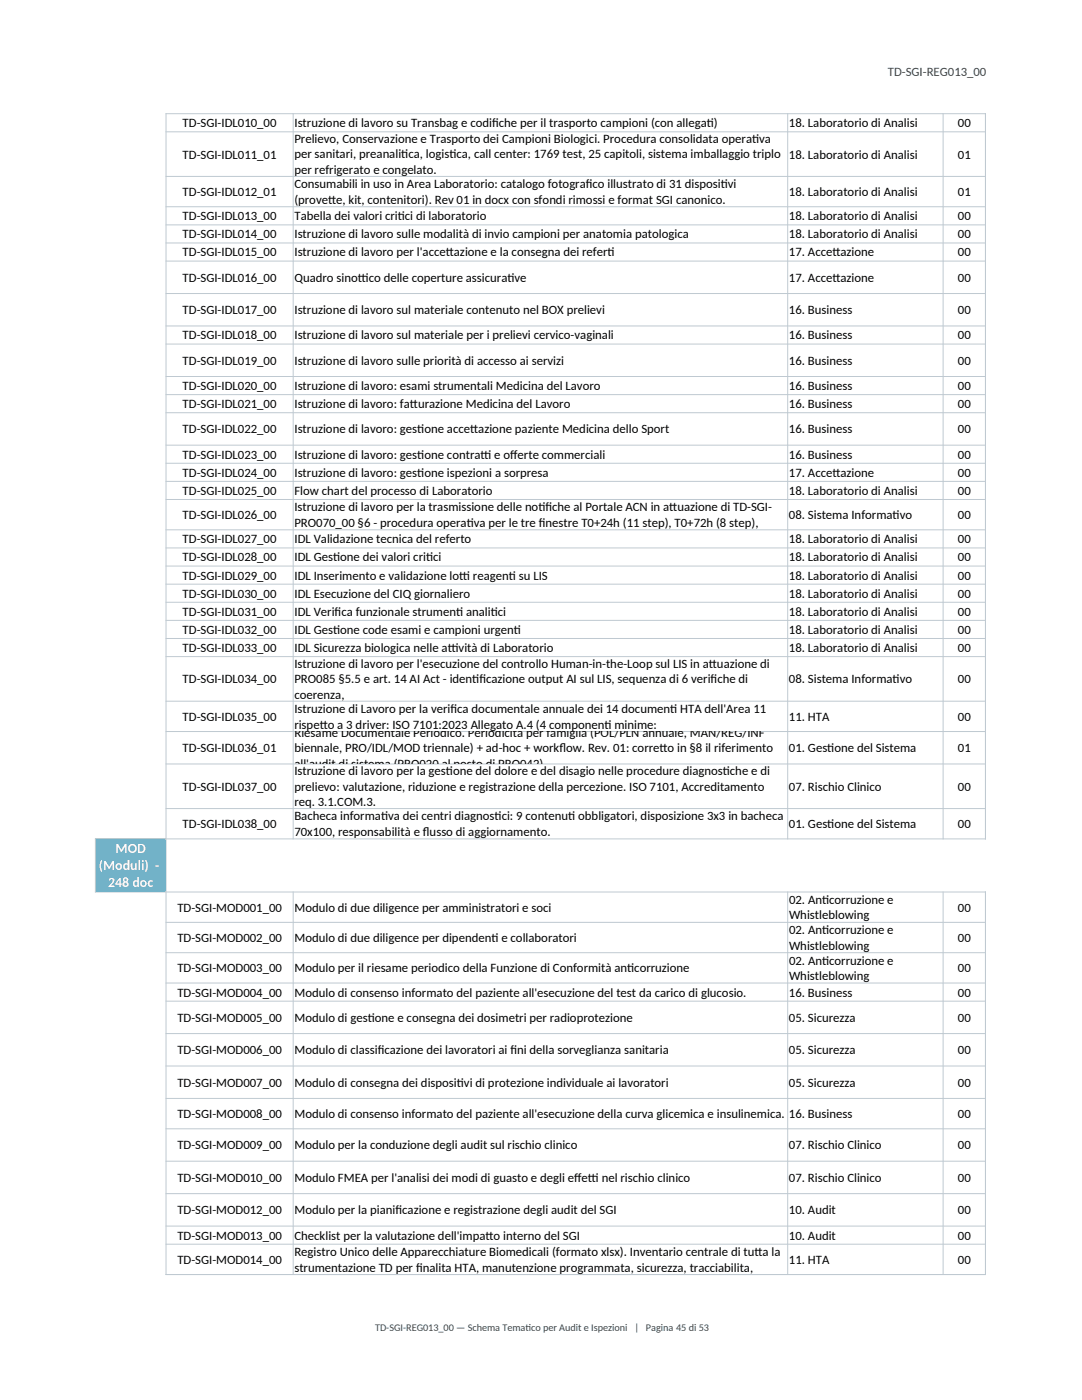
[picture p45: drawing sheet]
<svg xmlns="http://www.w3.org/2000/svg" width="216mm" height="279mm" viewBox="0 0 216 279" stroke-linecap="round" stroke-linejoin="round" font-family="sans-serif">
<defs><g id="words">
<g font-size="2.8" fill="#fff">
<text x="19.7" y="173.7">(Moduli) -</text>
<text x="23.1" y="170.3">MOD</text>
<text x="21.6" y="177.1">248 doc</text>
</g>
<text font-size="2.5" fill="#1b505f" x="177.2" y="15.3">TD-SGI-REG013_00</text>
<g font-size="2.5">
<text x="36.4" y="25.4">TD-SGI-IDL010_00</text>
<text x="58.7" y="28.5">Prelievo, Conservazione e Trasporto dei Campioni Biologici. Procedura consolidata operat</text>
<text x="58.8" y="25.4">Istruzione di lavoro su Transbag e codif</text>
<text x="98.2" y="25.4">iche per il trasporto campioni (con allegat</text>
<text x="141.1" y="25.4">i)</text>
<text x="150.1" y="28.5">iva</text>
<text x="157.4" y="25.4">18. Laboratorio di Analisi</text>
<text x="191.1" y="25.4">00</text>
<text x="36.4" y="31.6">TD-SGI-IDL011_01</text>
<text x="58.7" y="31.6">per sanitari, preanalit</text>
<text x="58.7" y="34.7">per refrigerato e congelato.</text>
<text x="80.1" y="31.6">ica, logist</text>
<text x="89.7" y="31.6">ica, call center: 1769 test, 25 capitoli, sistema imballaggio triplo</text>
<text x="157.4" y="31.6">18. Laboratorio di Analisi</text>
<text x="191.1" y="31.6">01</text>
<text x="36.4" y="39.1">TD-SGI-IDL012_01</text>
<text x="58.7" y="37.6">Consumabili in uso in Area Laboratorio: catalogo fotograf</text>
<text x="58.7" y="40.7">(provet</text>
<text x="65.5" y="40.7">te, kit, contenitori). Rev 01 in docx con sfondi rimossi e format SGI canonico.</text>
<text x="116.9" y="37.6">ico illustrato di 31 disposit</text>
<text x="143.8" y="37.6">ivi</text>
<text x="157.4" y="39.1">18. Laboratorio di Analisi</text>
<text x="191.1" y="39.1">01</text>
<text x="36.4" y="44">TD-SGI-IDL013_00</text>
<text x="36.4" y="47.6">TD-SGI-IDL014_00</text>
<text x="58.8" y="44">Tabella dei valori crit</text>
<text x="58.8" y="47.6">Istruzione di lavoro sulle modalità di invio campioni per anatomia patologica</text>
<text x="79.4" y="44">ici di laboratorio</text>
<text x="157.4" y="44">18. Laboratorio di Analisi</text>
<text x="157.4" y="47.6">18. Laboratorio di Analisi</text>
<text x="191.1" y="44">00</text>
<text x="191.1" y="47.6">00</text>
<text x="36.4" y="51.2">TD-SGI-IDL015_00</text>
<text x="58.8" y="51.2">Istruzione di lavoro per l'accet</text>
<text x="89" y="51.2">tazione e la consegna dei refert</text>
<text x="121.2" y="51.2">i</text>
<text x="157.4" y="51.2">17. Accet</text>
<text x="166.1" y="51.2">tazione</text>
<text x="191.1" y="51.2">00</text>
<text x="36.4" y="56.2">TD-SGI-IDL016_00</text>
<text x="58.8" y="56.2">Quadro sinot</text>
<text x="71.4" y="56.2">t</text>
<text x="71.4" y="56.2">ico delle coperture assicurat</text>
<text x="101.3" y="56.2">ive</text>
<text x="157.4" y="56.2">17. Accet</text>
<text x="166.1" y="56.2">tazione</text>
<text x="191.1" y="56.2">00</text>
<text x="36.4" y="62.7">TD-SGI-IDL017_00</text>
<text x="58.8" y="62.7">Istruzione di lavoro sul materiale contenuto nel BOX prelievi</text>
<text x="157.4" y="62.7">16. Business</text>
<text x="191.1" y="62.7">00</text>
<text x="36.4" y="67.7">TD-SGI-IDL018_00</text>
<text x="58.8" y="67.7">Istruzione di lavoro sul materiale per i prelievi cervico-vaginali</text>
<text x="157.4" y="67.7">16. Business</text>
<text x="191.1" y="67.7">00</text>
<text x="36.4" y="72.8">TD-SGI-IDL019_00</text>
<text x="36.4" y="77.8">TD-SGI-IDL020_00</text>
<text x="58.8" y="72.8">Istruzione di lavoro sulle priorità di accesso ai servizi</text>
<text x="58.8" y="77.8">Istruzione di lavoro: esami strumentali Medicina del Lavoro</text>
<text x="157.4" y="72.8">16. Business</text>
<text x="157.4" y="77.8">16. Business</text>
<text x="191.1" y="72.8">00</text>
<text x="191.1" y="77.8">00</text>
<text x="36.4" y="81.4">TD-SGI-IDL021_00</text>
<text x="58.8" y="81.4">Istruzione di lavoro: fat</text>
<text x="81.8" y="81.4">turazione Medicina del Lavoro</text>
<text x="157.4" y="81.4">16. Business</text>
<text x="191.1" y="81.4">00</text>
<text x="36.4" y="86.5">TD-SGI-IDL022_00</text>
<text x="58.8" y="86.5">Istruzione di lavoro: gest</text>
<text x="83.3" y="86.5">ione accet</text>
<text x="93.8" y="86.5">tazione paziente Medicina dello Sport</text>
<text x="157.4" y="86.5">16. Business</text>
<text x="191.1" y="86.5">00</text>
<text x="36.4" y="91.5">TD-SGI-IDL023_00</text>
<text x="36.4" y="95.1">TD-SGI-IDL024_00</text>
<text x="58.8" y="91.5">Istruzione di lavoro: gest</text>
<text x="58.8" y="95.1">Istruzione di lavoro: gest</text>
<text x="83.3" y="91.5">ione contrat</text>
<text x="83.3" y="95.1">ione ispezioni a sorpresa</text>
<text x="95.9" y="91.5">t</text>
<text x="95.9" y="91.5">i e of</text>
<text x="101.8" y="91.5">ferte commerciali</text>
<text x="157.4" y="91.5">16. Business</text>
<text x="157.4" y="95.1">17. Accet</text>
<text x="166.1" y="95.1">tazione</text>
<text x="191.1" y="91.5">00</text>
<text x="191.1" y="95.1">00</text>
<text x="36.4" y="98.8">TD-SGI-IDL025_00</text>
<text x="58.8" y="98.8">Flow chart del processo di Laboratorio</text>
<text x="157.4" y="98.8">18. Laboratorio di Analisi</text>
<text x="191.1" y="98.8">00</text>
<text x="36.4" y="103.6">TD-SGI-IDL026_00</text>
<text x="58.7" y="102">Istruzione di lavoro per la trasmissione delle notiche al Portale ACN in at</text>
<text x="58.7" y="105.1">PRO070_00 §6 - procedura operat</text>
<text x="93.1" y="105.1">iva per le tre f</text>
<text x="107.4" y="102">if</text>
<text x="107.5" y="105.1">inestre T0+24h (11 step), T0+72h (8 step),</text>
<text x="133.5" y="102">tuazione di TD-SGI-</text>
<text x="157.4" y="103.6">08. Sistema Informat</text>
<text x="178.1" y="103.6">ivo</text>
<text x="191.1" y="103.6">00</text>
<text x="36.4" y="108.4">TD-SGI-IDL027_00</text>
<text x="36.4" y="112">TD-SGI-IDL028_00</text>
<text x="58.8" y="108.4">IDL Validazione tecnica del referto</text>
<text x="58.8" y="112">IDL Gest</text>
<text x="66.5" y="112">ione dei valori crit</text>
<text x="85" y="112">ici</text>
<text x="157.4" y="108.4">18. Laboratorio di Analisi</text>
<text x="157.4" y="112">18. Laboratorio di Analisi</text>
<text x="191.1" y="108.4">00</text>
<text x="191.1" y="112">00</text>
<text x="36.4" y="115.7">TD-SGI-IDL029_00</text>
<text x="36.4" y="119.3">TD-SGI-IDL030_00</text>
<text x="58.8" y="115.7">IDL Inserimento e validazione lot</text>
<text x="58.8" y="119.3">IDL Esecuzione del CIQ giornaliero</text>
<text x="91.6" y="115.7">t</text>
<text x="91.6" y="115.7">i reagent</text>
<text x="101.5" y="115.7">i su LIS</text>
<text x="157.4" y="115.7">18. Laboratorio di Analisi</text>
<text x="157.4" y="119.3">18. Laboratorio di Analisi</text>
<text x="191.1" y="115.7">00</text>
<text x="191.1" y="119.3">00</text>
<text x="36.4" y="122.9">TD-SGI-IDL031_00</text>
<text x="58.8" y="122.9">IDL Verif</text>
<text x="66.8" y="122.9">ica funzionale strument</text>
<text x="91" y="122.9">i analit</text>
<text x="97.9" y="122.9">ici</text>
<text x="157.4" y="122.9">18. Laboratorio di Analisi</text>
<text x="191.1" y="122.9">00</text>
<text x="36.4" y="126.5">TD-SGI-IDL032_00</text>
<text x="36.4" y="130.1">TD-SGI-IDL033_00</text>
<text x="58.8" y="126.5">IDL Gest</text>
<text x="58.8" y="130.1">IDL Sicurezza biologica nelle at</text>
<text x="66.5" y="126.5">ione code esami e campioni urgent</text>
<text x="89.3" y="130.1">t</text>
<text x="89.3" y="130.1">ività di Laboratorio</text>
<text x="102.5" y="126.5">i</text>
<text x="157.4" y="126.5">18. Laboratorio di Analisi</text>
<text x="157.4" y="130.1">18. Laboratorio di Analisi</text>
<text x="191.1" y="126.5">00</text>
<text x="191.1" y="130.1">00</text>
<text x="36.4" y="136.4">TD-SGI-IDL034_00</text>
<text x="58.7" y="133.3">Istruzione di lavoro per l'esecuzione del controllo Human-in-the-Loop sul LIS in at</text>
<text x="58.7" y="136.4">PRO085 §5.5 e art. 14 AI Act - identicazione output AI sul LIS, sequenza di 6 verif</text>
<text x="94.2" y="136.4">if</text>
<text x="141.5" y="133.3">tuazione di</text>
<text x="141.8" y="136.4">iche di</text>
<text x="157.4" y="136.4">08. Sistema Informat</text>
<text x="178.1" y="136.4">ivo</text>
<text x="191.1" y="136.4">00</text>
<text x="36.4" y="143.9">TD-SGI-IDL035_00</text>
<text x="58.7" y="139.5">coerenza,</text>
<text x="58.7" y="142.3">Istruzione di Lavoro per la verif</text>
<text x="89.9" y="142.3">ica documentale annuale dei 14 document</text>
<text x="133.7" y="142.3">i HTA dell'Area 11</text>
<text x="157.4" y="143.9">11. HTA</text>
<text x="191.1" y="143.9">00</text>
<text x="58.7" y="145.4">rispet</text>
<text x="58.8" y="147">Riesame Documentale Periodico. Periodicita per famiglia (POL/PLN annuale, MAN/REG/INF</text>
<text x="63.8" y="145.4">to a 3 driver: ISO 7101:2023 Allegato A.4 (4 component</text>
<text x="120.6" y="145.4">i minime:</text>
<text x="36.4" y="150.1">TD-SGI-IDL036_01</text>
<text x="58.7" y="154.7">Istruzione di lavoro per la gest</text>
<text x="58.8" y="150.1">biennale, PRO/IDL/MOD triennale) + ad-hoc + workf</text>
<text x="58.8" y="153.2">all'audit di sistema (PRO020 al posto di PRO042).</text>
<text x="89" y="154.7">ione del dolore e del disagio nelle procedure diagnost</text>
<text x="111.6" y="150.1">low. Rev. 01: corret</text>
<text x="131.6" y="150.1">to in §8 il riferimento</text>
<text x="144.2" y="154.7">iche e di</text>
<text x="157.4" y="150.1">01. Gest</text>
<text x="165.1" y="150.1">ione del Sistema</text>
<text x="191.1" y="150.1">01</text>
<text x="36.4" y="157.8">TD-SGI-IDL037_00</text>
<text x="58.7" y="157.8">prelievo: valutazione, riduzione e registrazione della percezione. ISO 7101, Accreditamento</text>
<text x="58.7" y="160.9">req. 3.1.COM.3.</text>
<text x="157.4" y="157.8">07. Rischio Clinico</text>
<text x="191.1" y="157.8">00</text>
<text x="36.4" y="165.3">TD-SGI-IDL038_00</text>
<text x="58.7" y="163.7">Bacheca informat</text>
<text x="58.7" y="166.8">70x100, responsabilità e f</text>
<text x="76" y="163.7">iva dei centri diagnost</text>
<text x="84.4" y="166.8">lusso di aggiornamento.</text>
<text x="98.7" y="163.7">ici: 9 contenut</text>
<text x="113.4" y="163.7">i obbligatori, disposizione 3x3 in bacheca</text>
<text x="157.4" y="165.3">01. Gest</text>
<text x="165.1" y="165.3">ione del Sistema</text>
<text x="191.1" y="165.3">00</text>
<text x="35.4" y="181.9">TD-SGI-MOD001_00</text>
<text x="58.8" y="181.9">Modulo di due diligence per amministratori e soci</text>
<text x="157.4" y="180.4">02. Ant</text>
<text x="157.4" y="183.5">Whistleblowing</text>
<text x="164" y="180.4">icorruzione e</text>
<text x="191.1" y="181.9">00</text>
<text x="35.4" y="188">TD-SGI-MOD002_00</text>
<text x="58.8" y="188">Modulo di due diligence per dipendent</text>
<text x="98.1" y="188">i e collaboratori</text>
<text x="157.4" y="186.4">02. Ant</text>
<text x="157.4" y="189.5">Whistleblowing</text>
<text x="164" y="186.4">icorruzione e</text>
<text x="191.1" y="188">00</text>
<text x="35.4" y="194">TD-SGI-MOD003_00</text>
<text x="58.8" y="194">Modulo per il riesame periodico della Funzione di Conformità ant</text>
<text x="125.2" y="194">icorruzione</text>
<text x="157.4" y="192.5">02. Ant</text>
<text x="157.4" y="195.6">Whistleblowing</text>
<text x="164" y="192.5">icorruzione e</text>
<text x="191.1" y="194">00</text>
<text x="35.4" y="198.9">TD-SGI-MOD004_00</text>
<text x="35.4" y="203.9">TD-SGI-MOD005_00</text>
<text x="58.8" y="198.9">Modulo di consenso informato del paziente all'esecuzione del test da carico di glucosio.</text>
<text x="58.8" y="203.9">Modulo di gest</text>
<text x="73.4" y="203.9">ione e consegna dei dosimetri per radioprotezione</text>
<text x="157.4" y="198.9">16. Business</text>
<text x="157.4" y="203.9">05. Sicurezza</text>
<text x="191.1" y="198.9">00</text>
<text x="191.1" y="203.9">00</text>
<text x="35.4" y="210.4">TD-SGI-MOD006_00</text>
<text x="58.8" y="210.4">Modulo di classif</text>
<text x="75.4" y="210.4">icazione dei lavoratori ai f</text>
<text x="101.8" y="210.4">ini della sorveglianza sanitaria</text>
<text x="157.4" y="210.4">05. Sicurezza</text>
<text x="191.1" y="210.4">00</text>
<text x="35.4" y="216.9">TD-SGI-MOD007_00</text>
<text x="58.8" y="216.9">Modulo di consegna dei disposit</text>
<text x="91.2" y="216.9">ivi di protezione individuale ai lavoratori</text>
<text x="157.4" y="216.9">05. Sicurezza</text>
<text x="191.1" y="216.9">00</text>
<text x="35.4" y="223.1">TD-SGI-MOD008_00</text>
<text x="58.8" y="223.1">Modulo di consenso informato del paziente all'esecuzione della curva glicemica e insulinemica.</text>
<text x="157.4" y="223.1">16. Business</text>
<text x="191.1" y="223.1">00</text>
<text x="35.4" y="229.4">TD-SGI-MOD009_00</text>
<text x="58.8" y="229.4">Modulo per la conduzione degli audit sul rischio clinico</text>
<text x="157.4" y="229.4">07. Rischio Clinico</text>
<text x="191.1" y="229.4">00</text>
<text x="35.4" y="235.9">TD-SGI-MOD010_00</text>
<text x="58.8" y="235.9">Modulo FMEA per l'analisi dei modi di guasto e degli ef t</text>
<text x="114.6" y="235.9">fet</text>
<text x="117.3" y="235.9">i nel rischio clinico</text>
<text x="157.4" y="235.9">07. Rischio Clinico</text>
<text x="191.1" y="235.9">00</text>
<text x="35.4" y="242.3">TD-SGI-MOD012_00</text>
<text x="58.8" y="242.3">Modulo per la pianif</text>
<text x="78.9" y="242.3">icazione e registrazione degli audit del SGI</text>
<text x="157.4" y="242.3">10. Audit</text>
<text x="191.1" y="242.3">00</text>
<text x="35.4" y="247.4">TD-SGI-MOD013_00</text>
<text x="58.7" y="250.7">Registro Unico delle Apparecchiature Biomedicali (formato xlsx). Inventario centrale di tut</text>
<text x="58.8" y="247.4">Checklist per la valutazione dell'impat</text>
<text x="96.9" y="247.4">to interno del SGI</text>
<text x="150.6" y="250.7">ta la</text>
<text x="157.4" y="247.4">10. Audit</text>
<text x="191.1" y="247.4">00</text>
<text x="35.4" y="252.2">TD-SGI-MOD014_00</text>
<text x="58.7" y="253.8">strumentazione TD per f</text>
<text x="83" y="253.8">inalita HTA, manutenzione programmata, sicurezza, tracciabilita,</text>
<text x="157.4" y="252.2">11. HTA</text>
<text x="191.1" y="252.2">00</text>
</g>
<g font-size="2" fill="#1b505f">
<text x="74.9" y="265.7">TD-SGI-REG013_00 — Schema Temat</text>
<text x="104.8" y="265.7">ico per Audit e Ispezioni | Pagina 45 di 53</text>
</g>
</g></defs>
<path d="M19 167.4h14.1v10.6h-14.1z" fill-rule="evenodd" fill="#5bafcc"/>
<g fill="none" stroke="#bfc9d1" stroke-width=".2">
<path d="M33 22.7h163.7M33 26.3h163.7M33 35.2h163.7M33.1 22.6v231.9M58.5 22.6v144.9M157.2 22.6v144.9M188.2 22.6v144.9M196.6 22.6v144.9M33 41.3h163.7M33 44.9h163.7M33 48.5h163.7M33 52.1h163.7"/>
<path d="M33 58.6h163.7M33 65.1h163.7M33 68.7h163.7M33 75.1h163.7M33 78.8h163.7M33 82.4h163.7M33 88.8h163.7M33 92.5h163.7M33 96.1h163.7M33 99.7h163.7M33 105.7h163.7M33 109.4h163.7"/>
<path d="M33 113h163.7M33 116.6h163.7M33 120.2h163.7M33 123.8h163.7M33 127.4h163.7M33 131h163.7M33 139.9h163.7M33 146h163.7M33 152.5h163.7M18.9 167.4h177.8M18.9 178h177.8M19 167.3v10.8"/>
<path d="M33 161.4h163.7M58.5 177.9v76.6M157.2 177.9v76.6M188.2 177.9v76.6M196.6 177.9v76.6M33 184.1h163.7M33 190.1h163.7M33 196.2h163.7M33 199.8h163.7M33 206.3h163.7M33 212.7h163.7M33 219.2h163.7"/>
<path d="M33 225.3h163.7M33 231.7h163.7M33 238.2h163.7M33 244.7h163.7M33 248.3h163.7M33 254.4h163.7"/>
</g>
<use href="#words"/>
</svg>
